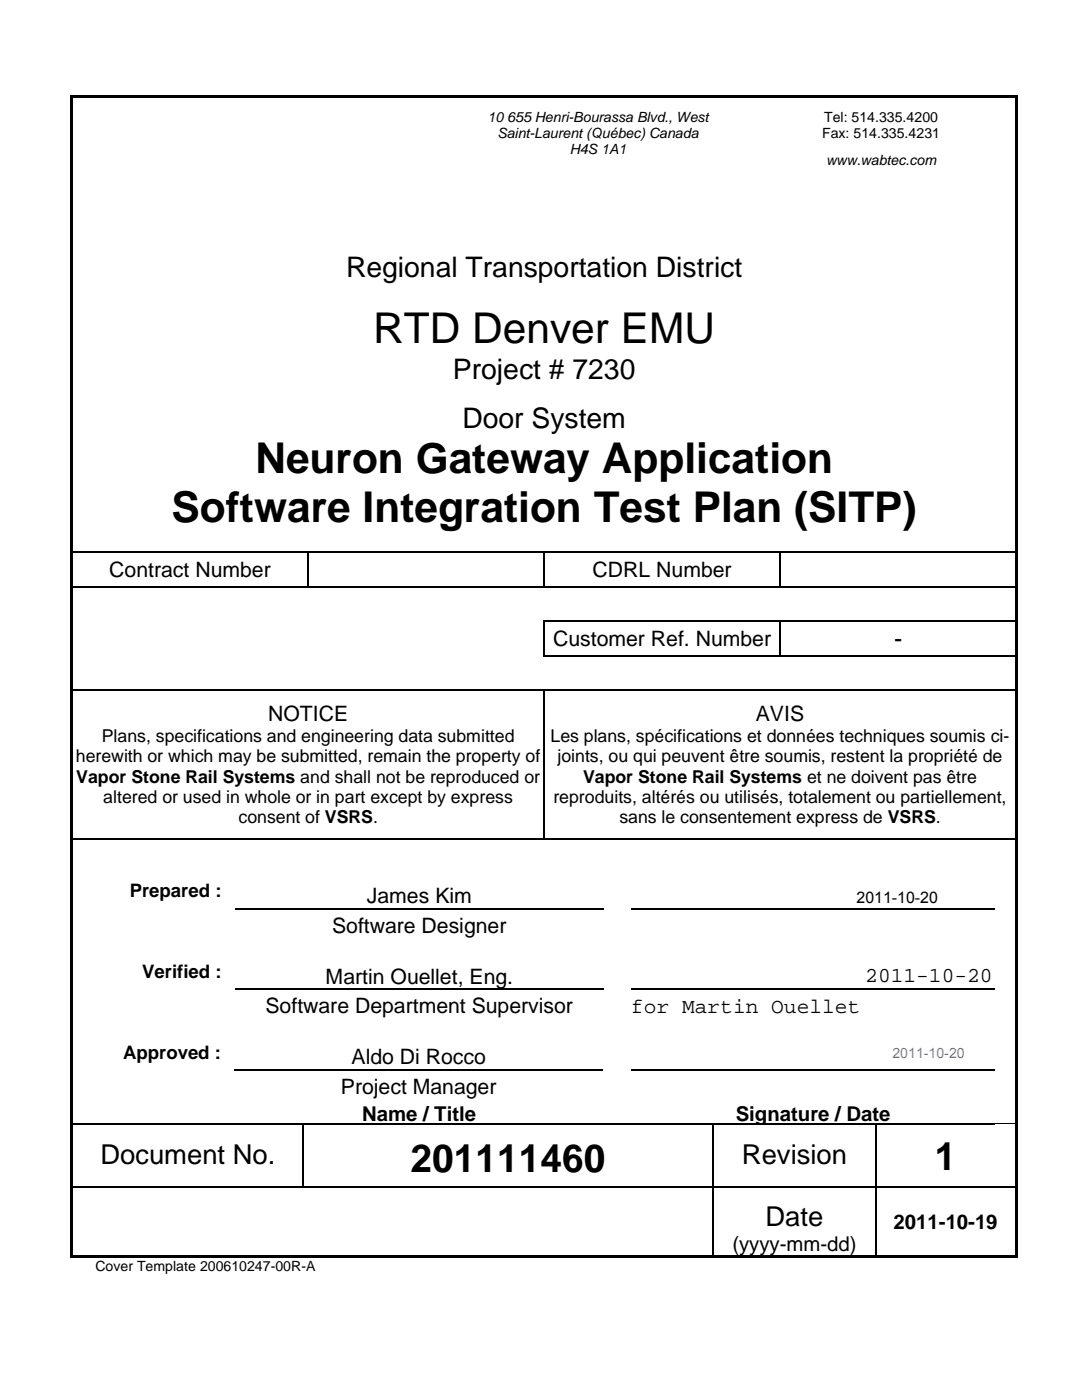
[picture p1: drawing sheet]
<svg xmlns="http://www.w3.org/2000/svg" width="216mm" height="279mm" viewBox="0 0 216 279" stroke-linecap="round" stroke-linejoin="round" font-family="sans-serif">
<defs><g id="words">
<g font-size="8.5">
<text x="74.5" y="68.5">RTD Denver EMU</text>
<text x="51" y="94.5">Neuron Gateway Application</text>
<text x="34.2" y="104.2">Software Integration Test Plan (SITP)</text>
</g>
<g font-size="7.8">
<text x="81.9" y="234">201111460</text>
<text x="186.5" y="233.4">1</text>
</g>
<g font-size="5.7">
<text x="69" y="55.2">Regional Transportation District</text>
<text x="90.4" y="75.6">Project # 7230</text>
<text x="92.3" y="85.3">Door System</text>
</g>
<g font-size="5.5">
<text x="20" y="232.3">Document No.</text>
<text x="148" y="232.3">Revision</text>
<text x="152.7" y="244.7">Date</text>
</g>
<text font-size="4.9" x="178.4" y="129.2">-</text>
<g font-size="4.2">
<text x="21.8" y="115.1">Contract Number</text>
<text x="118.3" y="115.1">CDRL Number</text>
<text x="110.4" y="128.9">Customer Ref. Number</text>
<text x="53.5" y="143.9">NOTICE</text>
<text x="150.8" y="143.9">AVIS</text>
<text x="73.2" y="180.3">James Kim</text>
<text x="66.3" y="186.1">Software Designer</text>
<text x="65" y="196.4">Martin Ouellet, Eng.</text>
<text x="172.7" y="196">2011-10-20</text>
<text x="53" y="202.2">Software Department Supervisor</text>
<text x="126" y="202.1">for Martin Ouellet</text>
<text x="70.1" y="212.4">Aldo Di Rocco</text>
<text x="68" y="218.3">Project Manager</text>
</g>
<g font-size="4.1">
<text x="72.2" y="223.7">Name / Title</text>
<text x="146.8" y="223.7">Signature / Date</text>
<text x="178.3" y="245.3">2011-10-19</text>
<text x="146.1" y="249.7">(yyyy-mm-dd)</text>
</g>
<g font-size="3.7">
<text x="25.9" y="179.1">Prepared :</text>
<text x="28.4" y="195.2">Verified :</text>
<text x="24.6" y="211.3">Approved :</text>
</g>
<g font-size="3.5">
<text x="20.3" y="148.1">Plans, specifications and engineering data submitted</text>
<text x="109.9" y="148.1">Les plans, spécifications et données techniques soumis ci-</text>
<text x="15.1" y="152.2">herewith or which may be submitted, remain the property of</text>
<text x="111.2" y="152.2">joints, ou qui peuvent être soumis, restent la propriété de</text>
<text x="15.2" y="156.2">Vapor Stone Rail Systems and shall not be reproduced or</text>
<text x="20.6" y="160.3">altered or used in whole or in part except by express</text>
<text x="110.4" y="160.3">reproduits, altérés ou utilisés, totalement ou partiellement,</text>
<text x="116.3" y="156.2">Vapor Stone Rail Systems et ne doivent pas être</text>
<text x="47.6" y="164.3">consent of VSRS.</text>
<text x="123.6" y="164.3">sans le consentement express de VSRS.</text>
</g>
<text font-size="3.2" x="170.9" y="180.2">2011-10-20</text>
<g font-size="2.8">
<text x="97.3" y="24.3">10 655 Henri-Bourassa Blvd., West</text>
<text x="99.3" y="27.6">Saint-Laurent (Québec) Canada</text>
<text x="164" y="27.5">Fax: 514.335.4231</text>
<text x="164.4" y="24.3">Tel: 514.335.4200</text>
<text x="113.7" y="30.8">H4S 1A1</text>
<text x="164.8" y="32.9">www.wabtec.com</text>
<text x="19" y="253.7">Cover Template 200610247-00R-A</text>
</g>
<text font-size="2.8" fill="#4054ff" x="178.1" y="211.1">2011-10-20</text>
</g></defs>
<g fill="#000">
<path d="M14 19.1h.5v.5h-.5zM14 19.1h189.1v.5h-189.1zM202.6 19.1h.5v.5h-.5zM14 19.6h.5v26.2h-.5zM14 45.8h.5v3.3h-.5zM14 49.1h.5v8.2h-.5zM202.6 19.6h.5v26.2h-.5zM202.6 45.8h.5v3.3h-.5zM202.6 49.1h.5v8.2h-.5zM14 57.3h.5v3.3h-.5zM14 60.6h.5v9.7h-.5zM14 70.3h.5v6.5h-.5z"/>
<path d="M202.6 57.3h.5v3.3h-.5zM202.6 60.6h.5v9.7h-.5zM202.6 70.3h.5v6.5h-.5zM14 76.8h.5v3.3h-.5zM14 80.1h.5v6.5h-.5zM202.6 76.8h.5v3.3h-.5zM202.6 80.1h.5v6.5h-.5zM14 86.6h.5v19.4h-.5zM14 106h.5v4.1h-.5zM14 110.1h.5v.3h-.5zM14 110.4h.5v6.6h-.5zM14 117h.5v.2h-.5z"/>
<path d="M61.3 110.1h.3v.3h-.3zM108.4 110.1h.3v.3h-.3zM155.6 110.1h.3v.3h-.3zM202.6 86.6h.5v19.4h-.5zM202.6 106h.5v4.1h-.5zM202.6 110.1h.5v.3h-.5zM202.6 110.4h.5v6.6h-.5zM202.6 117h.5v.2h-.5zM14 117.2h.5v6.6h-.5zM14 123.8h.5v.3h-.5zM14 124.1h.5v6.6h-.5zM14 130.7h.5v.3h-.5z"/>
<path d="M14 131h.5v6.5h-.5zM14 137.5h.5v.3h-.5zM108.4 123.8h.3v.3h-.3zM108.4 130.7h.3v.3h-.3zM108.4 137.5h.3v.3h-.3zM155.6 123.8h.3v.3h-.3zM155.9 123.8h.2v.3h-.2zM202.6 117.2h.5v6.6h-.5zM202.6 123.8h.5v.3h-.5zM202.6 124.1h.5v6.6h-.5zM202.6 130.7h.5v.3h-.5zM202.6 131h.5v6.5h-.5z"/>
<path d="M202.6 137.5h.5v.3h-.5zM14 137.8h.5v29.6h-.5zM14 167.4h.5v.3h-.5zM14 167.7h.5v7.9h-.5zM202.6 137.8h.5v29.6h-.5zM202.6 167.4h.5v.3h-.5zM202.6 167.7h.5v7.9h-.5zM14 175.6h.5v5.6h-.5zM14 181.2h.5v.3h-.5zM14 181.5h.5v5.5h-.5zM14 187h.5v4.7h-.5zM14 191.7h.5v5.6h-.5z"/>
<path d="M14 197.3h.5v.3h-.5zM202.6 175.6h.5v5.6h-.5zM202.6 181.2h.5v.3h-.5zM202.6 181.5h.5v5.5h-.5zM202.6 187h.5v4.7h-.5zM202.6 191.7h.5v5.6h-.5zM202.6 197.3h.5v.3h-.5zM14 197.6h.5v5.5h-.5zM14 203.1h.5v4.7h-.5zM14 207.8h.5v5.6h-.5zM14 213.4h.5v.3h-.5zM14 213.7h.5v5.5h-.5z"/>
<path d="M202.6 197.6h.5v5.5h-.5zM202.6 203.1h.5v4.7h-.5zM202.6 207.8h.5v5.6h-.5zM202.6 213.4h.5v.3h-.5zM202.6 213.7h.5v5.5h-.5zM14 219.2h.5v5h-.5zM14 224.2h.5v.2h-.5zM14 224.4h.5v12.5h-.5zM14 236.9h.5v.2h-.5zM60.4 224.2h.3v.2h-.3zM142.1 224.2h.2v.2h-.2zM142.1 236.9h.2v.2h-.2z"/>
<path d="M174.8 224.2h.2v.2h-.2zM174.8 236.9h.2v.2h-.2zM202.6 219.2h.5v5h-.5zM202.6 224.2h.5v.2h-.5zM202.6 224.4h.5v12.5h-.5zM202.6 236.9h.5v.2h-.5zM14 237.1h.5v14h-.5zM14 250.5h128.1v.6h-128.1zM142.1 250.5h32.7v.6h-32.7zM174.8 250.5h27.8v.6h-27.8zM202.6 237.1h.5v14h-.5zM202.6 250.5h.5v.6h-.5z"/>
</g>
<g fill="none" stroke="#000" stroke-width=".25">
<path d="M14.5 110.2h46.8M61.4 110.4v6.6M61.6 110.2h46.8M108.6 110.4v6.6M108.7 110.2h46.9M155.7 110.4v6.6M155.9 110.2h46.7M202.6 117.1h-188.1M14.5 137.6h93.9M108.4 124h47.2M108.4 130.9h94.2M108.6 124.1v6.6"/>
<path d="M108.6 137.8v29.6M108.7 137.6h93.9M155.7 124.1v6.6M156.1 124h46.5M14.5 167.5h188.1M46.9 181.4h73.5M46.9 197.4h73.5M126 181.4h72.5M126 197.4h72.5M46.8 213.5h73.5M126 213.5h72.5M14.5 224.3h45.9"/>
<path d="M14.5 237h127.6M60.5 224.4v12.5M60.7 224.3h81.4M142.2 224.4v12.5M142.2 237.1v13.4M142.3 224.3h32.5M142.3 237h32.5M174.9 224.4v12.5M174.9 237.1v13.4M175 224.3h23.5M175 237h27.6"/>
</g>
<path d="M198.5 224.2h4.1" fill="none" stroke="#000" stroke-width=".2"/>
<use href="#words"/>
</svg>
